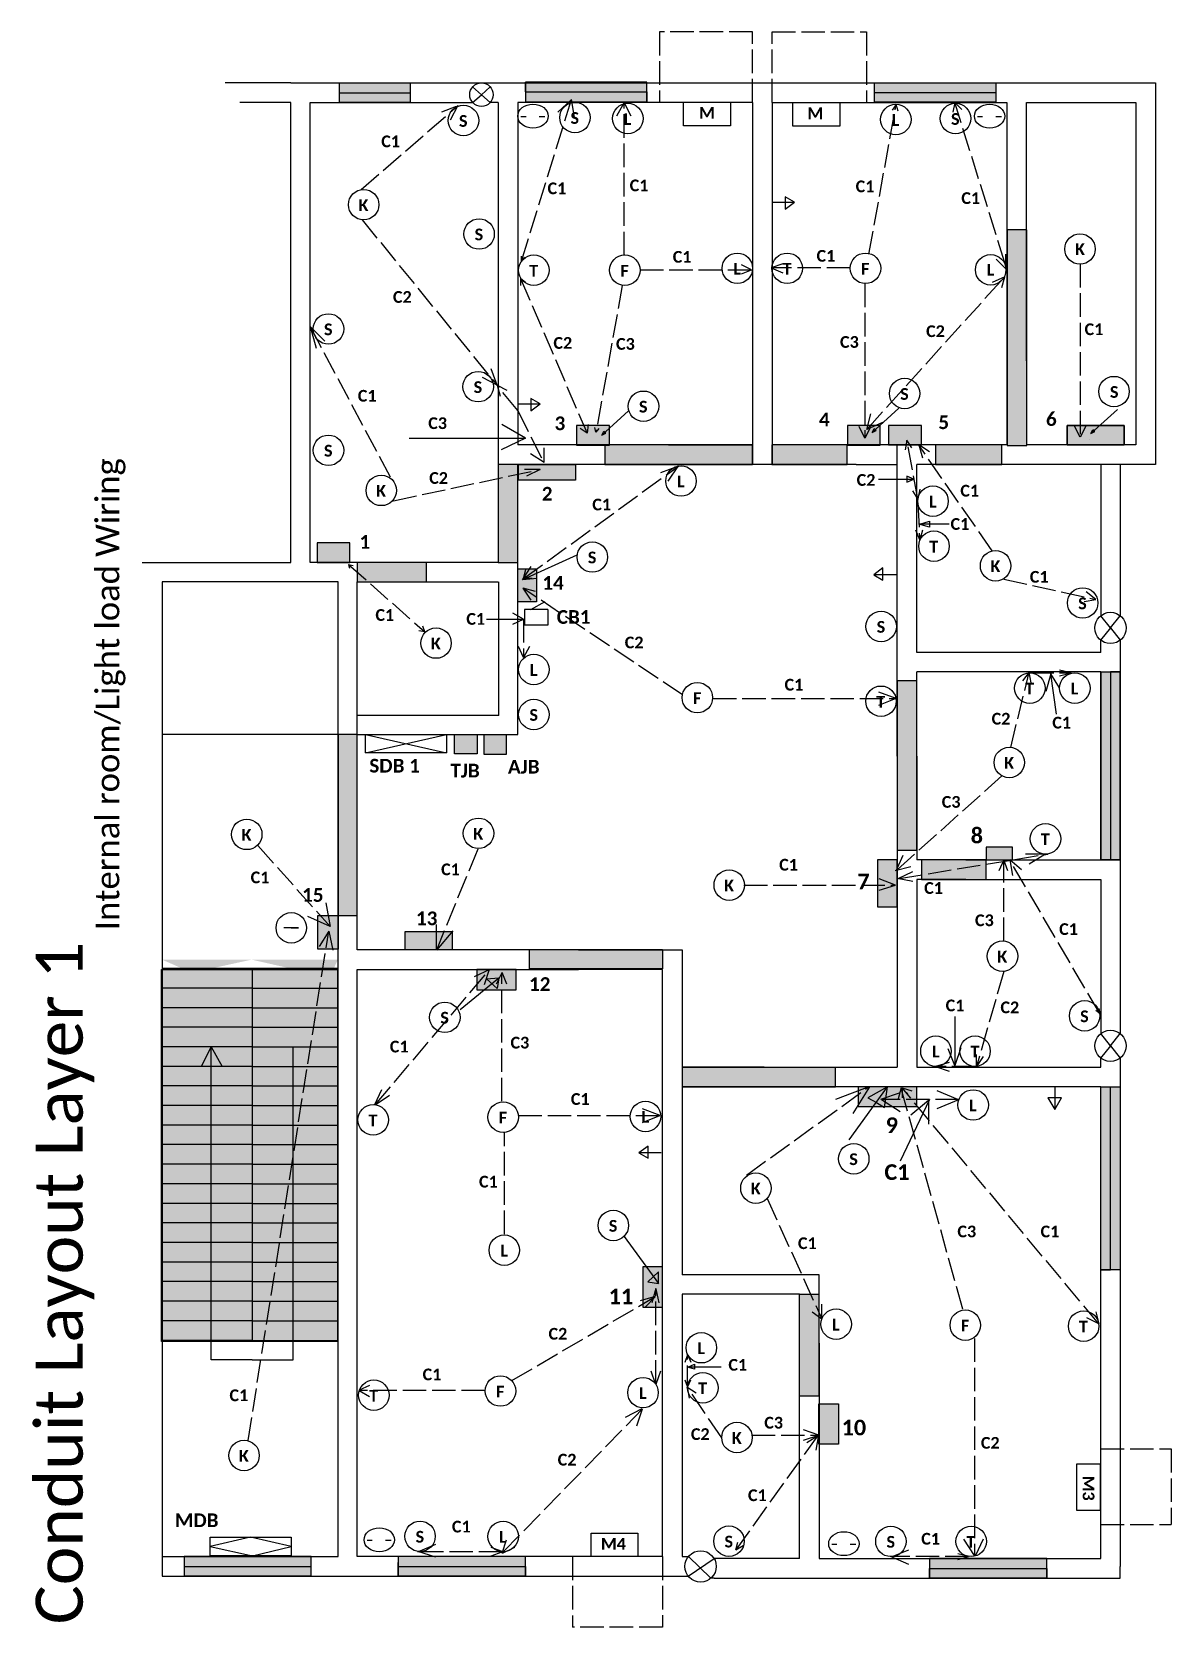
# Model space of a CAD drawing. Header units: inches. Extents: x -303 to 280, y -512 to 304.
import ezdxf

# ---------------------------------------------------------------- set-up
doc = ezdxf.new("R2010")
doc.units = ezdxf.units.IN
doc.header["$MEASUREMENT"] = 0
doc.linetypes.add('ACAD_ISO02W100', pattern=[15, 12, -3])
doc.layers.get('0').update_dxf_attribs({"lineweight": 30})
doc.layers.get('Defpoints').update_dxf_attribs({"linetype": 'ACAD_ISO02W100', "lineweight": 30})
doc.layers.add('Black', color=7, linetype='Continuous', lineweight=30)

# ---------------------------------------------------------------- blocks, each defined once
blk = doc.blocks.new('TV2')
blk.add_ellipse((186.73, 260.51), major_axis=(7.79, 0), ratio=0.785714)
blk = doc.blocks.new('TVV2')
for p, q in [((180.6, 260.31), (183.17, 260.31)), ((189.91, 260.31), (192.75, 260.31))]:
    blk.add_line(p, q)
blk.add_blockref('TV2', (0, 0))
blk = doc.blocks.new('z')
for p, q in [((127.88, 272.6), (127.88, 277.6)), ((127.88, 277.6), (189.88, 277.6)), ((127.88, 267.6), (127.88, 272.6)), ((127.88, 272.6), (189.88, 272.6)), ((189.88, 267.6), (127.88, 267.6))]:
    blk.add_line(p, q)
blk = doc.blocks.new('t')
for p, q in [((251.67, 107.89), (238, 95.5)), ((238, 95.5), (239, 97.5)), ((238, 95.5), (240, 96.5)), ((240, 96.5), (239, 97.5))]:
    blk.add_line(p, q)
blk = doc.blocks.new('tttt')
for p, q in [((115.5, -269.5), (135, -242.5)), ((135, -242.5), (125, -248)), ((133.5, -253), (135, -242.5)), ((125, -248), (129.5, -250.5)), ((129.5, -250.5), (133.5, -253))]:
    blk.add_line(p, q)
blk = doc.blocks.new('pp')
for p, q in [((-331.2, -121.5), (-377, -121.5)), ((-287, -121.5), (-377, -121.5)), ((-331.2, -121.5), (-331.2, -131.5)), ((-331.2, -121.5), (-287, -121.5)), ((-331.2, -131.5), (-377, -131.5)), ((-331.2, -131.5), (-331.2, -141.5)), ((-331.2, -131.5), (-287, -131.5)), ((-331.2, -141.5), (-377, -141.5)), ((-331.2, -141.5), (-331.2, -151.5)), ((-331.2, -141.5), (-287, -141.5)), ((-331.2, -151.5), (-377, -151.5)), ((-331.2, -151.5), (-331.2, -161.5)), ((-331.2, -151.5), (-287, -151.5)), ((-331.2, -161.5), (-377, -161.5)), ((-352.2, -161.5), (-357.23, -171.5)), ((-352.2, -321.5), (-352.2, -161.5)), ((-352.2, -161.5), (-346.45, -171.5)), ((-331.2, -161.5), (-331.2, -171.5)), ((-331.2, -161.5), (-287, -161.5)), ((-310.2, -321.5), (-310.2, -161.5)), ((-331.2, -171.5), (-377, -171.5)), ((-331.2, -171.5), (-331.2, -181.5)), ((-331.2, -171.5), (-287, -171.5)), ((-331.2, -181.5), (-377, -181.5)), ((-331.2, -181.5), (-331.2, -191.5)), ((-331.2, -181.5), (-287, -181.5)), ((-331.2, -191.5), (-377, -191.5)), ((-331.2, -191.5), (-331.2, -201.5)), ((-331.2, -191.5), (-287, -191.5)), ((-331.2, -201.5), (-377, -201.5)), ((-331.2, -201.5), (-331.2, -211.5)), ((-331.2, -201.5), (-287, -201.5)), ((-331.2, -211.5), (-377, -211.5)), ((-331.2, -211.5), (-331.2, -221.5)), ((-331.2, -211.5), (-287, -211.5)), ((-331.2, -221.5), (-377, -221.5)), ((-331.2, -221.5), (-331.2, -231.5)), ((-331.2, -221.5), (-287, -221.5)), ((-331.2, -231.5), (-377, -231.5)), ((-331.2, -231.5), (-331.2, -241.5)), ((-331.2, -231.5), (-287, -231.5)), ((-331.2, -241.5), (-377, -241.5)), ((-331.2, -241.5), (-331.2, -251.5)), ((-331.2, -241.5), (-287, -241.5)), ((-331.2, -251.5), (-377, -251.5)), ((-331.2, -251.5), (-331.2, -261.5)), ((-331.2, -251.5), (-287, -251.5)), ((-331.2, -261.5), (-377, -261.5)), ((-331.2, -261.5), (-331.2, -271.5)), ((-331.2, -261.5), (-287, -261.5)), ((-331.2, -271.5), (-377, -271.5)), ((-331.2, -271.5), (-331.2, -281.5)), ((-331.2, -271.5), (-287, -271.5)), ((-331.2, -281.5), (-377, -281.5)), ((-331.2, -281.5), (-331.2, -291.5)), ((-331.2, -281.5), (-287, -281.5)), ((-331.2, -291.5), (-377, -291.5)), ((-331.2, -291.5), (-331.2, -301.5)), ((-331.2, -291.5), (-287, -291.5)), ((-331.2, -301.5), (-377, -301.5)), ((-331.2, -301.5), (-331.2, -311.5)), ((-331.2, -301.5), (-287, -301.5)), ((-331.2, -311.5), (-377, -311.5)), ((-377, -311.5), (-287, -311.5)), ((-331.2, -311.5), (-287, -311.5)), ((-331.2, -321.5), (-352.2, -321.5)), ((-331.2, -321.5), (-310.2, -321.5))]:
    blk.add_line(p, q)
blk = doc.blocks.new('FT!')
h = blk.add_hatch(color=256)
h.set_gradient(color1=(0, 255, 0), color2=(0, 255, 0), tint=1)
h.paths.add_polyline_path([(-109.5, 277.5), (-109.5, 272.5), (-109.5, 267.5), (-145.5, 267.5), (-145.5, 272.5), (-145.5, 277.5)])
h = blk.add_hatch(color=256)
h.set_gradient(color1=(0, 255, 0), color2=(0, 255, 0), tint=1)
h.paths.add_polyline_path([(11.48, 272.87), (11.48, 277.87), (-50.52, 277.87), (-50.52, 272.87), (-50.52, 267.87), (11.48, 267.87)])
h = blk.add_hatch(color=256)
h.set_gradient(color1=(127, 255, 0), color2=(127, 255, 0), tint=1)
h.paths.add_polyline_path([(127.88, 272.6), (127.88, 277.6), (189.88, 277.6), (189.88, 272.6), (189.88, 267.6), (127.88, 267.6)])
h = blk.add_hatch(color=256)
h.set_gradient(color1=(204, 204, 0), color2=(204, 204, 0), tint=1)
h.paths.add_polyline_path([(195.75, 92.23), (205.7, 92.23), (205.7, 202.45), (195.75, 202.45)])
edge = h.paths.add_edge_path()
edge.add_line((195.53, 267.53), (195.53, 135.53))
h = blk.add_hatch(color=256)
h.set_gradient(color1=(192, 192, 192), color2=(192, 192, 192), tint=1)
h.paths.add_polyline_path([(-24.35, 92.49), (-7.58, 92.49), (-7.58, 102.48), (-24.35, 102.48)])
h = blk.add_hatch(color=256)
h.set_gradient(color1=(192, 192, 192), color2=(192, 192, 192), tint=1)
h.paths.add_polyline_path([(114.03, 92.46), (130.79, 92.46), (130.79, 102.44), (114.03, 102.44)])
h.paths.add_polyline_path([(134.99, 92.51), (151.99, 92.51), (151.99, 102.51), (134.99, 102.51)])
h = blk.add_hatch(color=256)
h.set_gradient(color1=(192, 192, 192), color2=(192, 192, 192), tint=1)
h.paths.add_polyline_path([(255.45, 92.54), (226.45, 92.54), (226.45, 102.54), (255.45, 102.54)])
h = blk.add_hatch(color=256)
h.set_gradient(color1=(204, 204, 0), color2=(204, 204, 0), tint=1)
h.paths.add_polyline_path([(65.53, 92.53), (-10, 92.53), (-10, 82.5), (65.53, 82.5)])
h = blk.add_hatch(color=256)
h.set_gradient(color1=(204, 204, 0), color2=(204, 204, 0), tint=1)
h.paths.add_polyline_path([(114, 92.5), (75.5, 92.5), (75.5, 82.5), (114, 82.5)])
h = blk.add_hatch(color=256)
h.set_gradient(color1=(204, 204, 0), color2=(204, 204, 0), tint=1)
h.paths.add_polyline_path([(193, 92.5), (159, 92.5), (159, 82.5), (193, 82.5)])
h = blk.add_hatch(color=256)
h.set_gradient(color1=(204, 204, 0), color2=(204, 204, 0), tint=1)
h.paths.add_polyline_path([(-136.47, 22.59), (-101.04, 22.59), (-101.04, 32.52), (-136.47, 32.52)])
h.paths.add_polyline_path([(-54.47, 82.53), (-64.47, 82.53), (-64.47, 32.5), (-54.47, 32.5)])
h = blk.add_hatch(color=256)
h.set_gradient(color1=(192, 192, 192), color2=(192, 192, 192), tint=1)
h.paths.add_polyline_path([(-54, 82.5), (-25, 82.5), (-25, 74.5), (-54, 74.5)])
h.paths.add_polyline_path([(-54.45, 29.18), (-44.87, 29.18), (-44.87, 12.39), (-54.45, 12.39)])
h = blk.add_hatch(color=256)
h.set_gradient(color1=(192, 192, 192), color2=(192, 192, 192), tint=1)
h.paths.add_polyline_path([(-157.05, 32.53), (-140.28, 32.53), (-140.28, 42.51), (-157.05, 42.51)])
h = blk.add_hatch(color=256)
h.set_gradient(color1=(63, 255, 0), color2=(63, 255, 0), tint=1)
h.paths.add_polyline_path([(243.53, -23.47), (243.53, -119.47), (249, -119.47), (249, -23.47)], flags=17)
h.paths.add_polyline_path([(253.53, -119.47), (253.53, -23.47), (249, -23.47), (249, -119.47)], flags=17)
h.paths.add_polyline_path([(243.53, -23.47), (243.53, -119.47), (249, -119.47), (253.53, -119.47), (253.53, -23.47), (249, -23.47)])
h = blk.add_hatch(color=256)
h.set_gradient(color1=(63, 255, 0), color2=(63, 255, 0), tint=1)
h.paths.add_polyline_path([(243.53, -23.47), (253.5, -23.47), (253.5, -119.5), (243.53, -119.5)])
h = blk.add_hatch(color=256)
h.set_gradient(color1=(204, 204, 0), color2=(204, 204, 0), tint=1)
h.paths.add_polyline_path([(149.5, -28), (139.5, -28), (139.5, -114.5), (149.5, -114.5)])
h = blk.add_hatch(color=256)
h.set_gradient(color1=(204, 204, 0), color2=(204, 204, 0), tint=1)
h.paths.add_polyline_path([(-136.47, -55.41), (-146.23, -55.41), (-146.23, -147.89), (-136.47, -147.89)])
h = blk.add_hatch(color=256)
h.set_gradient(color1=(153, 153, 0), color2=(153, 153, 0), tint=1)
h.paths.add_polyline_path([(-86.71, -55.39), (-75.13, -55.39), (-75.13, -65.37), (-86.71, -65.37)])
h = blk.add_hatch(color=256)
h.set_gradient(color1=(0, 191, 255), color2=(0, 191, 255), tint=1)
h.paths.add_polyline_path([(-60.23, -55.53), (-71.82, -55.53), (-71.82, -65.51), (-60.23, -65.51)])
h = blk.add_hatch(color=256)
h.set_gradient(color1=(192, 192, 192), color2=(192, 192, 192), tint=1)
h.paths.add_polyline_path([(185, -119.47), (198.5, -119.47), (198.5, -113), (185, -113)])
h = blk.add_hatch(color=256)
h.set_gradient(color1=(192, 192, 192), color2=(192, 192, 192), tint=1)
h.paths.add_polyline_path([(-88, -165.5), (-112, -165.5), (-112, -156), (-88, -156)])
h.paths.add_polyline_path([(-146.23, -165.16), (-156.67, -165.16), (-156.67, -147.89), (-146.23, -147.89)])
h.paths.add_polyline_path([(-55.26, -175.53), (-75.44, -175.53), (-75.44, -185.9), (-55.26, -185.9)])
h.paths.add_polyline_path([(19.5, -327.5), (9.5, -327.5), (9.5, -348), (19.5, -348)])
h.paths.add_polyline_path([(139.5, -119.5), (129.5, -119.5), (129.5, -143.5), (139.5, -143.5)])
h.paths.add_polyline_path([(149.5, -235.5), (119.5, -235.5), (119.5, -245.5), (149.5, -245.5)])
edge = h.paths.add_edge_path()
edge.add_line((-190.47, -180.47), (-146.28, -180.47))
edge.add_line((-190.47, -170.47), (-146.28, -170.47))
edge.add_line((-190.47, -180.47), (-236.28, -180.47))
edge.add_line((-190.47, -170.47), (-236.28, -170.47))
edge.add_line((-190.47, -190.47), (-236.28, -190.47))
edge.add_line((-190.47, -200.47), (-236.28, -200.47))
edge.add_line((-190.47, -210.47), (-236.28, -210.47))
edge.add_line((-190.47, -220.47), (-236.28, -220.47))
edge.add_line((-190.47, -230.47), (-236.28, -230.47))
edge.add_line((-190.47, -240.47), (-236.28, -240.47))
edge.add_line((-190.47, -240.47), (-146.28, -240.47))
edge.add_line((-190.47, -230.47), (-146.28, -230.47))
edge.add_line((-190.47, -220.47), (-146.28, -220.47))
edge.add_line((-190.47, -210.47), (-146.28, -210.47))
edge.add_line((-190.47, -200.47), (-146.28, -200.47))
edge.add_line((-190.47, -190.47), (-146.28, -190.47))
edge.add_line((-190.47, -350.47), (-146.28, -350.47))
edge.add_line((-190.47, -340.47), (-146.28, -340.47))
edge.add_line((-190.47, -330.47), (-146.28, -330.47))
edge.add_line((-190.47, -320.47), (-146.28, -320.47))
edge.add_line((-190.47, -310.47), (-146.28, -310.47))
edge.add_line((-190.47, -300.47), (-146.28, -300.47))
edge.add_line((-190.47, -290.47), (-146.28, -290.47))
edge.add_line((-190.47, -280.47), (-146.28, -280.47))
edge.add_line((-190.47, -270.47), (-146.28, -270.47))
edge.add_line((-190.47, -260.47), (-146.28, -260.47))
edge.add_line((-190.47, -250.47), (-146.28, -250.47))
edge.add_line((-190.47, -250.47), (-236.28, -250.47))
edge.add_line((-190.47, -260.47), (-236.28, -260.47))
edge.add_line((-190.47, -270.47), (-236.28, -270.47))
edge.add_line((-190.47, -280.47), (-236.28, -280.47))
edge.add_line((-190.47, -290.47), (-236.28, -290.47))
edge.add_line((-190.47, -300.47), (-236.28, -300.47))
edge.add_line((-190.47, -310.47), (-236.28, -310.47))
edge.add_line((-190.47, -320.47), (-236.28, -320.47))
edge.add_line((-190.47, -330.47), (-236.28, -330.47))
edge.add_line((-190.47, -340.47), (-236.28, -340.47))
edge.add_line((-190.47, -350.47), (-236.28, -350.47))
h = blk.add_hatch(color=256)
h.set_gradient(color1=(204, 204, 0), color2=(204, 204, 0), tint=1)
h.paths.add_polyline_path([(185, -119.47), (152, -119.47), (152, -129.5), (185, -129.5)])
h = blk.add_hatch(color=256)
h.set_gradient(color1=(204, 204, 0), color2=(204, 204, 0), tint=1)
h.paths.add_polyline_path([(19.55, -175.24), (-48.4, -175.24), (-48.4, -165.36), (19.55, -165.36)])
h = blk.add_hatch(color=256)
h.set_gradient(color1=(192, 192, 192), color2=(192, 192, 192), tint=1)
h.paths.add_polyline_path([(-146.5, -175.5), (-146.5, -365.5), (-236.5, -365.5), (-236.5, -175.5)])
h = blk.add_hatch(color=256)
h.set_gradient(color1=(0, 255, 0), color2=(0, 255, 0), tint=1)
h.paths.add_polyline_path([(243.53, -235.47), (253.5, -235.47), (253.5, -329), (243.53, -329)])
h = blk.add_hatch(color=256)
h.set_gradient(color1=(204, 204, 0), color2=(204, 204, 0), tint=1)
h.paths.add_polyline_path([(89.53, -341.47), (99.5, -341.47), (99.5, -393.5), (89.53, -393.5)])
h = blk.add_hatch(color=256)
h.set_gradient(color1=(192, 192, 192), color2=(192, 192, 192), tint=1)
h.paths.add_polyline_path([(99.5, -397.5), (109.5, -397.5), (109.5, -418), (99.5, -418)])
h = blk.add_hatch(color=256)
h.set_gradient(color1=(0, 255, 0), color2=(0, 255, 0), tint=1)
h.paths.add_polyline_path([(-225, -475.5), (-225, -480.5), (-225, -485.5), (-160, -485.5), (-160, -480.5), (-160, -475.5)])
h = blk.add_hatch(color=256)
h.set_gradient(color1=(0, 255, 0), color2=(0, 255, 0), tint=1)
h.paths.add_polyline_path([(-115.5, -475.5), (-115.5, -480.5), (-115.5, -485.5), (-50.5, -485.5), (-50.5, -480.5), (-50.5, -475.5)])
h = blk.add_hatch(color=256)
h.set_gradient(color1=(0, 255, 0), color2=(0, 255, 0), tint=1)
h.paths.add_polyline_path([(216, -481.5), (216, -476.5), (156, -476.5), (156, -481.5), (156, -486.5), (216, -486.5)])
at = {"layer": 'Defpoints'}
h = blk.add_hatch(color=256, dxfattribs=at)
h.set_gradient(color1=(204, 204, 0), color2=(204, 204, 0), tint=1)
h.paths.add_polyline_path([(29.53, -235.47), (108, -235.47), (108, -225.5), (29.53, -225.5)])
for p, q in [((-170.35, 277.53), (-204, 277.53)), ((-170.35, 277.53), (-141.47, 277.53)), ((-146.47, 277.53), (-141.47, 277.53)), ((-145.5, 272.5), (-145.5, 277.5)), ((-145.5, 277.5), (-109.5, 277.5)), ((-145.5, 267.5), (-145.5, 277.5)), ((-145.5, 277.5), (-109.5, 277.5)), ((-141.47, 277.53), (271.53, 277.53)), ((-109.5, 277.5), (-109.5, 272.5)), ((-109.5, 277.5), (-109.5, 267.53)), ((-50.52, 277.87), (-50.52, 272.87)), ((11.48, 277.87), (-50.52, 277.87)), ((-50.52, 272.87), (-50.52, 277.87)), ((11.48, 277.87), (-50.52, 277.87)), ((11.48, 272.87), (11.48, 277.87)), ((11.48, 272.87), (11.48, 277.53)), ((189.88, 277.6), (189.88, 272.6)), ((271.53, 277.53), (271.53, 82.53)), ((-145.5, 267.5), (-145.5, 272.5)), ((-145.5, 272.5), (-109.5, 272.5)), ((-109.5, 272.5), (-109.5, 267.5)), ((-73, 271.5), (-77.51, 275.48)), ((-77.5, 267.53), (-73, 271.5)), ((-73, 271.5), (-68.5, 275.5)), ((-73, 271.5), (-73, 271.5)), ((-73, 271.5), (-73, 271.5)), ((-68.5, 267.53), (-73, 271.5)), ((-50.52, 272.87), (-50.52, 267.87)), ((-50.52, 272.87), (11.48, 272.87)), ((-50.52, 272.87), (-50.52, 267.87)), ((-27, 269), (-34, 262.5)), ((-25.5, 260), (-27, 269)), ((11.48, 267.87), (11.48, 272.87)), ((11.48, 272.87), (11.48, 267.53)), ((189.88, 272.6), (189.88, 267.6)), ((-170.35, 267.53), (-196.5, 267.53)), ((-170.35, 32.53), (-170.35, 267.53)), ((-160.47, 32.53), (-160.47, 267.53)), ((-160.47, 267.53), (-77.5, 267.53)), ((-109.5, 267.53), (-145.5, 267.5)), ((-109.5, 267.5), (-145.5, 267.5)), ((-86, 265.5), (-93.5, 262.5)), ((-85, 266), (-89, 258.5)), ((-64.47, 267.53), (-68.5, 267.53)), ((-64.47, 267.53), (-64.47, 32.5)), ((-54.47, 267.53), (-54.47, 92.53)), ((65.53, 267.53), (-54.47, 267.53)), ((-50.52, 267.87), (11.48, 267.87)), ((0, 267.5), (-4, 260.5)), ((3.5, 260.5), (0, 267.5)), ((65.53, 267.53), (65.53, 82.53)), ((75.53, 267.53), (195.53, 267.53)), ((75.53, 267.53), (75.53, 82.53)), ((139, 266.5), (137, 263.5)), ((140, 263), (139, 266.5)), ((169, 267.5), (168, 262.5)), ((172.5, 264), (169, 267.5)), ((195.53, 267.53), (195.53, 135.53)), ((205.53, 135.53), (205.53, 267.53)), ((205.53, 267.53), (261.53, 267.53)), ((261.53, 267.53), (261.53, 92.53)), ((75.5, 216.5), (87, 216.5)), ((87, 216.5), (82.27, 219.23)), ((82.27, 219.23), (82.27, 213)), ((82.27, 213), (87, 216.5)), ((-52.5, 186.5), (-52.5, 189)), ((-51, 188.5), (-52.5, 186.5)), ((195, 182.5), (190, 187.5)), ((195, 182.5), (195, 190)), ((65, 182), (60, 184.5)), ((60, 180), (65, 182)), ((81, 185), (75, 183)), ((75, 183), (81, 180.5)), ((-53, 177.5), (-53, 174)), ((-50.5, 175.5), (-53, 177.5)), ((194.5, 178.5), (188, 175.5)), ((193, 173), (194.5, 178.5)), ((-160.5, 153), (-157.5, 142)), ((-160.5, 153), (-153, 145.5)), ((195.53, 135.53), (195.53, 92.53)), ((205.53, 135.53), (205.53, 92.53)), ((-43, 113.5), (-47.73, 116.23)), ((-47.73, 116.23), (-47.73, 110)), ((-54.5, 113.5), (-43, 113.5)), ((-47.73, 110), (-43, 113.5)), ((124, 100.5), (126, 108.5)), ((-50.5, 96), (-62.5, 103)), ((-19, 98.5), (-22.5, 101)), ((-18.5, 103), (-19, 98.5)), ((-14.5, 99), (-15, 101.5)), ((-13, 101), (-14.5, 99)), ((123, 96), (120, 102)), ((126, 102), (123, 96)), ((132, 104), (124, 100.5)), ((233, 96.5), (230, 102.5)), ((236, 102.5), (233, 96.5)), ((-110, 96), (-50.5, 96)), ((-50.5, 96), (-63, 90)), ((22.53, 92.53), (-54.47, 92.53)), ((-49.34, 92.53), (-54.2, 92.53)), ((-41, 83.5), (-41, 91)), ((22.53, 92.53), (65.53, 92.53)), ((195.53, 92.53), (75.53, 92.53)), ((139.53, -66.47), (139.53, 92.53)), ((144.5, 95), (143.5, 90)), ((147, 91), (144.5, 95)), ((150.5, 92.5), (152.5, 86)), ((156, 89), (150.5, 92.5)), ((261.53, 92.53), (205.85, 92.53)), ((238, 95.5), (238, 95.5)), ((22.53, 82.53), (-54.47, 82.53)), ((-54.43, -55.41), (-54.47, 82.53)), ((27.68, 81.76), (18.45, 78.23)), ((22.42, 74.01), (27.64, 81.84)), ((118.53, 82.53), (22.53, 82.53)), ((118.53, 82.53), (139.53, 82.53)), ((243.53, 82.53), (149.53, 82.53)), ((149.53, -13.47), (149.53, 82.53)), ((243.53, 82.53), (243.53, 5.27)), ((253.53, 82.53), (243.53, 82.53)), ((271.53, 82.53), (253.53, 82.53)), ((253.53, 82.53), (253.53, 5.22)), ((-43, 80), (-51, 80)), ((-43, 80), (-50, 76.5)), ((130, 75), (148, 75)), ((148, 75), (144.5, 76.5)), ((144.5, 76.5), (144.5, 74)), ((144.5, 73.5), (148, 75)), ((144.5, 74), (144.5, 73.5)), ((150, 65), (147.5, 69)), ((151, 70), (150, 65)), ((-64.47, 63.53), (-64.47, 32.5)), ((151, 44), (149, 49)), ((156, 50.5), (150.5, 52)), ((151, 52), (156, 53.5)), ((166, 52), (151, 52)), ((152.5, 49), (151, 44)), ((156, 53.5), (156, 50.5)), ((-24.17, 36.14), (-52.01, 23.62)), ((-246.35, 32.53), (-170.35, 32.53)), ((-136.47, 32.53), (-160.47, 32.53)), ((-141, 31.5), (-140.5, 29.5)), ((-141, 31.5), (-138.5, 31)), ((-64.47, 32.5), (-136.47, 32.53)), ((-52.01, 23.62), (-47.64, 30.38)), ((-51.44, 24.33), (-50.3, 28.88)), ((132.23, 29.73), (127.5, 26.23)), ((139, 26.23), (127.5, 26.23)), ((127.5, 26.23), (132.23, 23.5)), ((132.23, 23.5), (132.23, 29.73)), ((-236.28, 22.52), (-236.28, -475.48)), ((-146.28, 22.52), (-236.28, 22.52)), ((-146.28, -55.48), (-146.28, 22.52)), ((-136.47, -55.41), (-136.47, 22.59)), ((-136.47, 22.59), (-64.47, 22.59)), ((-64.12, -45.7), (-64.12, 22.59)), ((-44.46, 24.22), (-52.04, 23.63)), ((-51.85, 19.34), (-47.81, 13.14)), ((-45.42, 17.64), (-51.74, 19.32)), ((-47.06, 24.33), (-51.55, 24.33)), ((241, 13.5), (236, 17.5)), ((-39.07, 8.46), (-51.07, 8.46)), ((-51.07, 8.46), (-51.07, 0.46)), ((-47.8, 8.47), (-40.5, 12.5)), ((-39.07, 8.46), (-39.07, 0.46)), ((235, 12.5), (241, 13.5)), ((-102, -3), (-103, 0)), ((-70.5, 3.5), (-51.5, 3.5)), ((-51.5, 3.5), (-57, 6.5)), ((-57, 1), (-51.5, 3.5)), ((-39.07, 0.46), (-51.07, 0.46)), ((248.5, -1), (243.53, 5.27)), ((248.5, -1), (253.53, 5.22)), ((-102, -3), (-105, -2.5)), ((248.5, -1), (243.47, -7.22)), ((243.53, -13.47), (243.53, -7.27)), ((248.5, -1), (248.5, -1)), ((248.5, -1), (253.53, -7.22)), ((253.53, -7.22), (253.53, -208.28)), ((-51.5, -16), (-54, -10.5)), ((-48.5, -10.5), (-51.5, -16)), ((243.53, -13.47), (149.53, -13.47)), ((243.53, -23.47), (149.53, -23.47)), ((149.53, -66.47), (149.53, -23.47)), ((207, -23.5), (203.5, -28)), ((208, -29), (207, -23.5)), ((228.5, -24), (222.5, -22.5)), ((222.5, -25.5), (228.5, -24)), ((243.53, -119.47), (243.53, -23.47)), ((243.53, -23.47), (248.53, -23.47)), ((243.53, -23.47), (243.53, -119.5)), ((248.53, -23.47), (248.53, -119.5)), ((253.5, -23.47), (248.53, -23.47)), ((253.5, -119.5), (253.5, -23.47)), ((218, -24.5), (215.5, -33.5)), ((221, -45), (218, -24.5)), ((222.5, -31.5), (218, -24.5)), ((138.89, -37.01), (130.05, -33.84)), ((130.05, -40.4), (138.6, -37.11)), ((-126.47, -45.7), (-136.47, -45.7)), ((-64.12, -45.7), (-126.47, -45.7)), ((-146.28, -55.48), (-236.28, -55.48)), ((-146.28, -165.48), (-146.28, -55.48)), ((-136.47, -165.47), (-136.47, -55.41)), ((-136.47, -55.41), (-54.43, -55.41)), ((-132.22, -55.41), (-90.82, -64.85)), ((-132.22, -64.85), (-90.82, -55.41)), ((139.53, -66.47), (139.53, -225.47)), ((149.53, -66.47), (149.53, -119.47)), ((139, -125), (142.5, -117)), ((174.53, -119.47), (149.53, -119.47)), ((174.53, -119.47), (243.53, -119.47)), ((194, -119.5), (191.5, -125)), ((196, -125), (194, -119.5)), ((197, -119.5), (198.5, -127.5)), ((203, -124.5), (197, -119.5)), ((216.5, -116.5), (205, -116.5)), ((207, -121.5), (215, -116.5)), ((243.53, -119.5), (248.53, -119.5)), ((248.53, -119.5), (253.5, -119.5)), ((138.58, -132.46), (130.22, -129.19)), ((146.5, -123), (138.5, -125)), ((147.5, -130.5), (139.5, -129)), ((140, -129), (147.5, -125.5)), ((174.53, -129.47), (149.53, -129.47)), ((149.53, -129.47), (149.53, -225.47)), ((174.53, -129.47), (243.53, -129.47)), ((243.53, -129.47), (243.53, -208.23)), ((130.22, -135.02), (138.64, -132.44)), ((-152.56, -141.48), (-150.27, -153.57)), ((-166.5, -154.21), (-174, -154.21)), ((-170.21, -154.21), (-166.5, -154.21)), ((-150.33, -153.59), (-161.8, -148.49)), ((-96.03, -165.55), (-96.03, -152.59)), ((-151.05, -155.98), (-155.9, -163.81)), ((-151.04, -155.89), (-148.88, -165.61)), ((-87.65, -155.79), (-96.03, -165.61)), ((-146.28, -475.48), (-146.28, -165.48)), ((-23.47, -165.47), (-136.47, -165.47)), ((-23.47, -165.47), (29.53, -165.47)), ((29.53, -165.47), (29.53, -170.47)), ((29.53, -170.47), (29.53, -331.47)), ((-236.5, -175.5), (-146.5, -175.5)), ((-236.5, -365.5), (-236.5, -175.5)), ((-146.5, -175.5), (-146.5, -365.5)), ((-136.47, -475.47), (-136.47, -175.47)), ((-136.47, -175.47), (-23.47, -175.47)), ((-68.76, -175.46), (-76.75, -179.33)), ((-71.42, -183.14), (-68.92, -175.28)), ((-62.57, -177.13), (-65.41, -183.05)), ((-60.02, -183.05), (-62.38, -177)), ((19.53, -175.47), (-23.47, -175.47)), ((19.53, -475.47), (19.53, -175.47)), ((-83.85, -195.98), (-64.09, -179.76)), ((-70.4, -180.21), (-64.09, -179.76)), ((-70.4, -180.21), (-64.99, -185.19)), ((-64.09, -179.76), (-64.99, -185.19)), ((242.5, -195.5), (243, -198)), ((169, -199.5), (169, -224.5)), ((243, -198), (241, -196.5)), ((248.5, -214.5), (243.53, -208.23)), ((248.5, -214.5), (253.53, -208.28)), ((169, -224.5), (165.5, -216)), ((172, -215.5), (169, -224.5)), ((180, -225), (180, -219)), ((183.5, -220), (180, -225)), ((248.5, -214.5), (243.47, -220.72)), ((248.5, -214.5), (253.53, -220.72)), ((71.53, -225.47), (29.53, -225.47)), ((71.53, -225.47), (139.53, -225.47)), ((149.53, -225.47), (243.53, -225.47)), ((166, -223), (159, -225)), ((159, -225), (166, -227.5)), ((243.53, -225.47), (243.53, -220.65)), ((253.53, -220.72), (253.53, -480.47)), ((71.53, -235.47), (29.53, -235.47)), ((243.53, -235.47), (71.53, -235.47)), ((125, -235.5), (108, -242)), ((117, -249), (125.5, -235.5)), ((141.5, -236), (140, -241.5)), ((145, -239), (141.5, -236)), ((142, -236), (142, -241)), ((142, -236), (147, -237.5)), ((220, -235.5), (220, -247)), ((243.53, -476.47), (243.53, -235.47)), ((243.53, -329), (243.53, -235.47)), ((243.53, -235.47), (248.53, -235.47)), ((248.53, -329), (248.53, -235.47)), ((248.53, -235.47), (253.5, -235.47)), ((253.5, -235.47), (253.5, -329)), ((-127.46, -244.54), (-123.91, -236.85)), ((-120.07, -239.96), (-127.32, -244.83)), ((141, -238.5), (131, -242)), ((131.5, -242), (141, -248)), ((156, -242), (141, -273.5)), ((155.5, -242.5), (146.5, -250)), ((155.5, -243), (155.5, -254.5)), ((170.5, -242), (160, -237.5)), ((160, -246.5), (171, -242)), ((220, -241), (216.5, -241)), ((216.5, -241), (220, -247)), ((220, -247), (223.5, -241)), ((223.5, -241), (220, -241)), ((18.37, -250.06), (9.27, -246.76)), ((9.27, -253.64), (18.09, -250.06)), ((12.15, -265.72), (7.42, -269.22)), ((12.15, -271.95), (12.15, -265.72)), ((18.92, -269.22), (7.42, -269.22)), ((7.42, -269.22), (12.15, -271.95)), ((0, -312), (17.5, -336)), ((17.5, -330), (12.04, -335.04)), ((17.5, -336), (17.5, -330)), ((94.53, -331.47), (29.53, -331.47)), ((99.53, -331.47), (94.53, -331.47)), ((99.53, -366.47), (99.53, -331.47)), ((243.53, -329), (248.53, -329)), ((253.5, -329), (248.53, -329)), ((12.04, -335.04), (17.5, -336)), ((16.19, -338.57), (14.13, -345.81)), ((17.9, -345.81), (16.24, -338.65)), ((89.53, -341.47), (29.53, -341.47)), ((29.53, -341.47), (29.53, -474.47)), ((89.53, -366.47), (89.53, -341.47)), ((15.82, -342.61), (8.04, -344.83)), ((10.72, -348.11), (15.79, -342.75)), ((101, -354), (101, -346.5)), ((96, -350.5), (101, -354)), ((242.5, -356.5), (236.5, -353.5)), ((241, -350.5), (242.5, -356.5)), ((-146.5, -365.5), (-236.5, -365.5)), ((89.53, -476.47), (89.53, -366.47)), ((99.53, -366.47), (99.53, -476.47)), ((32.36, -372.38), (30.88, -376.37)), ((34.11, -376.37), (32.43, -372.37)), ((16.04, -387.13), (13.69, -380.67)), ((18.54, -380.67), (16.15, -387.54)), ((35.91, -379.79), (32.37, -378.69)), ((32.43, -378.63), (35.91, -377.21)), ((49.59, -378.63), (32.43, -378.63)), ((35.91, -377.21), (35.91, -379.79)), ((-130.15, -387.99), (-135.52, -390.48)), ((-135.52, -390.67), (-130.15, -393.72)), ((32.3, -388.55), (31.08, -385.4)), ((36.78, -391.99), (32.05, -388.86)), ((32.11, -388.77), (33.24, -394.56)), ((33.85, -385.4), (32.37, -388.75)), ((9.02, -399.93), (0.51, -404.45)), ((6.36, -408.7), (9.28, -399.93)), ((99.49, -413.37), (91.57, -410.73)), ((91.57, -416.01), (99.49, -413.37)), ((93.32, -417.19), (99.31, -413.39)), ((99.31, -413.25), (97.85, -421.13)), ((-105.55, -473.08), (-96.4, -469.14)), ((-62.44, -472.92), (-67.97, -470.77)), ((-56.08, -470.8), (-62.49, -473.83)), ((-62.44, -473.69), (-60.13, -466.93)), ((56.99, -471.94), (58.01, -468.09)), ((60.79, -469.96), (56.99, -472.16)), ((137, -475.5), (145.5, -472)), ((179, -475), (173.5, -466.5)), ((183.5, -466.5), (179.5, -475)), ((-236.28, -475.48), (-146.28, -475.48)), ((-236.28, -475.48), (-236.28, -485.48)), ((-160, -475.5), (-225, -475.5)), ((-225, -475.5), (-225, -480.5)), ((-225, -480.5), (-160, -480.5)), ((-225, -480.5), (-225, -485.48)), ((-160, -480.5), (-160, -475.5)), ((-160, -485.5), (-160, -480.5)), ((19.53, -475.47), (-136.47, -475.47)), ((-115.5, -475.5), (-115.5, -480.5)), ((-50.5, -475.5), (-115.5, -475.5)), ((-115.5, -475.5), (-115.5, -480.5)), ((-50.5, -475.5), (-115.5, -475.5)), ((-115.5, -485.5), (-115.5, -478.5)), ((-115.5, -480.5), (-115.5, -485.5)), ((-115.5, -480.5), (-50.5, -480.5)), ((-96.4, -475.78), (-105.51, -472.92)), ((-67.97, -475.06), (-62.34, -473.02)), ((-50.5, -480.5), (-50.5, -475.5)), ((-50.5, -480.5), (-50.5, -475.5)), ((-50.5, -485.5), (-50.5, -480.5)), ((-50.5, -480.5), (-50.5, -485.5)), ((29.53, -474.47), (29.53, -475.47)), ((29.53, -475.47), (32.78, -475.47)), ((32.74, -485.48), (45.91, -476.47)), ((32.78, -475.47), (44.32, -486.47)), ((89.53, -476.47), (45.91, -476.47)), ((99.53, -476.47), (243.53, -476.47)), ((145.5, -479.5), (136, -475.5)), ((156, -476.5), (156, -481.5)), ((216, -476.5), (156, -476.5)), ((156, -476.5), (156, -481.5)), ((216, -476.5), (156, -476.5)), ((176.5, -475.5), (170.5, -474)), ((170.5, -477), (176, -475.5)), ((216, -481.5), (216, -476.5)), ((216, -481.5), (216, -476.5)), ((253.53, -486.47), (253.53, -480.47)), ((-236.28, -485.48), (32.74, -485.48)), ((-160, -485.5), (-225, -485.5)), ((-115.5, -485.5), (-50.5, -485.5)), ((-50.5, -485.5), (-115.5, -485.5)), ((45.91, -486.47), (44.32, -486.47)), ((45.91, -486.47), (253.53, -486.47)), ((156, -481.5), (156, -486.5)), ((156, -481.5), (216, -481.5)), ((156, -486.47), (156, -481.5)), ((216, -486.47), (156, -486.47)), ((156, -486.5), (216, -486.5)), ((216, -486.5), (216, -481.5)), ((216, -481.5), (216, -486.47))]:
    blk.add_line(p, q)
for points in [[(30.35, 267.64), (54.35, 267.64), (54.35, 255.64), (30.35, 255.64)], [(86.2, 267.43), (110.2, 267.43), (110.2, 255.43), (86.2, 255.43)], [(195.75, 92.23), (205.7, 92.23), (205.7, 202.45), (195.75, 202.45)], [(-24.35, 92.49), (-7.58, 92.49), (-7.58, 102.48), (-24.35, 102.48)], [(-24.35, 92.49), (-7.58, 92.49), (-7.58, 102.48), (-24.35, 102.48)], [(114.03, 92.46), (130.79, 92.46), (130.79, 102.44), (114.03, 102.44)], [(134.99, 92.51), (151.99, 92.51), (151.99, 102.51), (134.99, 102.51)], [(255.45, 92.54), (226.45, 92.54), (226.45, 102.54), (255.45, 102.54)], [(226.45, 92.54), (255.45, 92.54), (255.45, 102.54), (226.45, 102.54)], [(65.53, 92.53), (-10, 92.53), (-10, 82.5), (65.53, 82.5)], [(114, 92.5), (75.5, 92.5), (75.5, 82.5), (114, 82.5)], [(193, 92.5), (159, 92.5), (159, 82.5), (193, 82.5)], [(-54.47, 82.53), (-64.47, 82.53), (-64.47, 32.5), (-54.47, 32.5)], [(-54, 82.5), (-25, 82.5), (-25, 74.5), (-54, 74.5)], [(-157.05, 32.53), (-140.28, 32.53), (-140.28, 42.51), (-157.05, 42.51)], [(-136.47, 22.59), (-101.04, 22.59), (-101.04, 32.52), (-136.47, 32.52)], [(-54.45, 29.18), (-44.87, 29.18), (-44.87, 12.39), (-54.45, 12.39)], [(243.53, -23.47), (253.5, -23.47), (253.5, -119.5), (243.53, -119.5)], [(149.5, -28), (139.5, -28), (139.5, -114.5), (149.5, -114.5)], [(-136.47, -55.41), (-146.23, -55.41), (-146.23, -147.89), (-136.47, -147.89)], [(-86.71, -55.39), (-75.13, -55.39), (-75.13, -65.37), (-86.71, -65.37)], [(-60.23, -55.53), (-71.82, -55.53), (-71.82, -65.51), (-60.23, -65.51)], [(185, -119.47), (198.5, -119.47), (198.5, -113), (185, -113)], [(139.5, -119.5), (129.5, -119.5), (129.5, -143.5), (139.5, -143.5)], [(185, -119.47), (152, -119.47), (152, -129.5), (185, -129.5)], [(-146.23, -165.16), (-156.67, -165.16), (-156.67, -147.89), (-146.23, -147.89)], [(-88, -165.5), (-112, -165.5), (-112, -156), (-88, -156)], [(19.55, -175.24), (-48.4, -175.24), (-48.4, -165.36), (19.55, -165.36)], [(-55.26, -175.53), (-75.44, -175.53), (-75.44, -185.9), (-55.26, -185.9)], [(29.53, -235.47), (108, -235.47), (108, -225.5), (29.53, -225.5)], [(29.53, -235.47), (108, -235.47), (108, -225.5), (29.53, -225.5)], [(149.5, -235.5), (119.5, -235.5), (119.5, -245.5), (149.5, -245.5)], [(243.53, -235.47), (253.5, -235.47), (253.5, -329), (243.53, -329)], [(19.5, -327.5), (9.5, -327.5), (9.5, -348), (19.5, -348)], [(89.53, -341.47), (99.5, -341.47), (99.5, -393.5), (89.53, -393.5)], [(99.5, -397.5), (109.5, -397.5), (109.5, -418), (99.5, -418)], [(231.25, -452), (231.25, -428), (243.25, -428), (243.25, -452)], [(-17, -463.5), (7, -463.5), (7, -475.5), (-17, -475.5)]]:
    blk.add_lwpolyline(points, close=True)
for centre, radius in [((-73, 271.5), 6), ((-82.21, 258.29), 7.79), ((-25.21, 259.79), 7.79), ((1.79, 259.29), 7.79), ((138.79, 258.79), 7.79), ((169.29, 259.29), 7.79), ((-133.21, 215.29), 7.79), ((-74.21, 200.29), 7.79), ((232.93, 192.64), 7.79), ((-46.21, 181.79), 7.79), ((0.29, 181.79), 7.79), ((57.79, 182.79), 7.79), ((83.29, 182.79), 7.79), ((123.29, 182.79), 7.79), ((187.29, 182), 7.79), ((-151.21, 151.79), 7.79), ((-74.71, 122.29), 7.79), ((143.29, 118.79), 7.79), ((250.29, 119.79), 7.79), ((9.79, 112.29), 7.79), ((-151.21, 89.79), 7.79), ((29, 74.08), 7.79), ((-124.21, 69.29), 7.79), ((157.79, 63.79), 7.79), ((-16.34, 35.24), 7.79), ((158.29, 40.79), 7.79), ((189.79, 30.79), 7.79), ((234.29, 11.79), 7.79), ((131.29, -0.21), 7.79), ((248.5, -1), 8), ((-96.21, -8.71), 7.79), ((-46.21, -22.21), 7.79), ((207.29, -31.71), 7.79), ((230.29, -31.71), 7.79), ((37.36, -36.6), 7.79), ((131.23, -38.44), 7.79), ((-46.21, -45.21), 7.79), ((196.79, -69.71), 7.79), ((-192.96, -106.47), 7.79), ((-74.53, -105.91), 7.79), ((215.29, -108.71), 7.79), ((53.66, -132.37), 7.79), ((-170.21, -154.21), 7.79), ((193.29, -168.71), 7.79), ((-91.73, -199.94), 7.79), ((235.29, -199.21), 7.79), ((159.29, -217.21), 7.79), ((179.29, -217.21), 7.79), ((248.5, -214.5), 8), ((-61.87, -250.91), 7.79), ((10.86, -250.57), 7.79), ((178.29, -244.71), 7.79), ((-128.36, -252.34), 7.79), ((117.29, -272.21), 7.79), ((67.29, -287.21), 7.79), ((-5.6, -306.27), 7.79), ((-61.33, -318.93), 7.79), ((108.29, -356.71), 7.79), ((174.29, -357.21), 7.79), ((234.79, -357.71), 7.79), ((39.39, -368.76), 7.79), ((40.15, -389.24), 7.79), ((-127.99, -393.02), 7.79), ((-63.3, -390.89), 7.79), ((9.59, -391.71), 7.79), ((57.6, -414.64), 7.79), ((-194.34, -423.8), 7.79), ((-104.38, -465.12), 7.79), ((-61.93, -465.18), 7.79), ((53.51, -467.59), 7.79), ((136.29, -467.71), 7.79), ((177.29, -467.71), 7.79), ((39, -480.5), 8)]:
    blk.add_circle(centre, radius)
at = {"layer": 'Black'}
for p, q in [((-190.99, -465.57), (-211.69, -470.29)), ((-211.69, -470.29), (-190, -475.01)), ((-170.29, -470.29), (-190.99, -465.57)), ((-190, -475.01), (-170.29, -470.29))]:
    blk.add_line(p, q, dxfattribs=at)
for points in [[(-132.22, -55.41), (-90.82, -55.41), (-90.82, -64.85), (-132.22, -64.85)], [(-211.69, -465.57), (-170.29, -465.57), (-170.29, -475.01), (-211.69, -475.01)]]:
    blk.add_lwpolyline(points, close=True, dxfattribs=at)
at = {"layer": 'Defpoints'}
for p, q in [((65.53, 303.57), (17.98, 303.57)), ((17.98, 303.57), (17.98, 267.53)), ((65.53, 267.53), (65.53, 303.57)), ((75.53, 267.53), (75.53, 303.56)), ((75.53, 303.56), (123.86, 303.56)), ((123.86, 303.56), (123.86, 267.53)), ((-52.5, 186.5), (-27, 269)), ((-134.5, 223), (-85.5, 265.5)), ((0, 189.5), (0, 267.5)), ((125, 190), (139, 266.5)), ((194.5, 185.5), (169, 267.5)), ((-134, 207.5), (-65, 123)), ((8, 182), (65, 182)), ((115.5, 183), (75, 183)), ((233, 185), (233, 96.5)), ((-53, 177.5), (-19, 98.5)), ((-1, 174), (-14.5, 99)), ((123, 175), (123, 96)), ((124, 100.5), (194.5, 178.5)), ((-119.5, 76), (-160.5, 153)), ((-65, 123), (-68, 131.5)), ((-65, 123), (-72.5, 127)), ((-54.47, 110.11), (-65, 123)), ((-65, 123), (-63.5, 117.5)), ((-65, 123), (-60, 120.5)), ((-54.47, 110.11), (-41, 83.5)), ((150, 65), (144.5, 95)), ((188, 38.5), (150.5, 92.5)), ((-51.47, 24.22), (27.68, 81.76)), ((-41, 83.5), (-48, 88)), ((-118, 64), (-43, 80)), ((150, 62.5), (151, 44)), ((-141, 31.5), (-102, -3)), ((29.8, -35.16), (-51.85, 19.34)), ((194, 24), (241, 13.5)), ((-51.5, 3.5), (-51.5, -16)), ((197.5, -62), (207, -23.5)), ((207.5, -24), (228.5, -24)), ((45.33, -37.01), (138.89, -37.01)), ((193, -76.5), (139, -125)), ((-187.3, -112.18), (-150.33, -153.59)), ((-74.91, -114.08), (-96.03, -165.55)), ((140.5, -129), (216.5, -116.5)), ((194, -161), (194, -119.5)), ((243, -198), (197, -119.5)), ((61.17, -132.46), (138.58, -132.46)), ((-192.26, -416.23), (-151.05, -155.98)), ((-127.32, -244.64), (-68.76, -175.46)), ((-62.57, -242.81), (-62.57, -177.13)), ((194, -176.5), (180, -225)), ((179.5, -225), (159, -225)), ((62.5, -280.5), (125, -235.5)), ((173, -349), (141.5, -236)), ((242.5, -356.5), (142, -236)), ((171, -242), (131.5, -242)), ((-54.13, -250.06), (18.37, -250.06)), ((-61.16, -310.7), (-61.16, -258.85)), ((73, -292.5), (101, -354)), ((16.19, -387.18), (16.19, -338.57)), ((-57.44, -385.58), (15.82, -342.61)), ((179, -364), (179, -475)), ((32.36, -389.82), (32.36, -372.38)), ((-71.27, -390.67), (-135.52, -390.67)), ((49.78, -414.85), (32.11, -388.77)), ((9.29, -400.05), (-62.44, -473.69)), ((57.11, -472.07), (99.31, -413.25)), ((65.14, -413.37), (99.49, -413.37)), ((243.5, -420.5), (279.5, -420.5)), ((279.5, -420.5), (279.5, -459)), ((243.5, -459), (279.5, -459)), ((-62.33, -473.08), (-105.55, -473.08)), ((-26.5, -475.5), (-26.5, -511.5)), ((19.53, -475.47), (19.53, -511.5)), ((176, -475.5), (137, -475.5)), ((19.53, -511.5), (-26.5, -511.5))]:
    blk.add_line(p, q, dxfattribs=at)
for name, p in [('z', (0, 0)), ('TVV2', (-233.4, 0.03)), ('TVV2', (0, 0)), ('t', (-249.5, 2)), ('t', (-111.3, 3.38)), ('t', (0.51, 2.82)), ('pp', (141, -53.5)), ('tttt', (-0.5, 7)), ('TVV2', (-311.95, -727.39)), ('TVV2', (-74.47, -729.39))]:
    blk.add_blockref(name, p)
at = {"attachment_point": 5}
for s, insert, char_height, width in [('{\\fCalibri|b1|i0|c0|p34;S}', (-82.31, 258.04), 6, 17.8845), ('{\\fCalibri|b1|i0|c0|p34;S}', (-25.31, 259.54), 6, 17.8845), ('{\\fCalibri|b1|i0|c0|p34;L}', (1.69, 259.04), 6, 17.8845), ('\\pt66;{\\fCalibri|b1|i0|c0|p34;\\C3;M}', (42.25, 262.2), 6, 17.8845), ('\\pt66;{\\fCalibri|b1|i0|c0|p34;\\C3;M}', (97.65, 261.97), 6, 17.8845), ('{\\fCalibri|b1|i0|c0|p34;L}', (138.69, 258.54), 6, 17.8845), ('{\\fCalibri|b1|i0|c0|p34;S}', (169.19, 259.04), 6, 17.8845), ('{\\fCalibri|b1|i0|c0|p34;C1}', (-119.44, 247.61), 6, 17.8845), ('{\\fCalibri|b1|i0|c0|p34;C1}', (-34.44, 223.61), 6, 17.8845), ('{\\fCalibri|b1|i0|c0|p34;C1}', (7.56, 225.11), 6, 17.8845), ('{\\fCalibri|b1|i0|c0|p34;C1}', (123.06, 224.61), 6, 17.8845), ('{\\fCalibri|b1|i0|c0|p34;C1}', (177.06, 218.61), 6, 17.8845), ('{\\fCalibri|b1|i0|c0|p34;K}', (-133.31, 215.04), 6, 17.8845), ('{\\fCalibri|b1|i0|c0|p34;\\C3;S}', (-74.31, 200.04), 6, 17.8845), ('{\\fCalibri|b1|i0|c0|p34;C1}', (29.57, 188.61), 6, 17.8845), ('{\\fCalibri|b1|i0|c0|p34;C1}', (103.06, 189.11), 6, 17.8845), ('{\\fCalibri|b1|i0|c0|p34;K}', (232.91, 192.56), 6, 17.8845), ('{\\fCalibri|b1|i0|c0|p34;T}', (-46.31, 181.54), 6, 17.8845), ('{\\fCalibri|b1|i0|c0|p34;F}', (0.19, 181.54), 6, 17.8845), ('{\\fCalibri|b1|i0|c0|p34;L}', (57.69, 182.54), 6, 17.8845), ('{\\fCalibri|b1|i0|c0|p34;T}', (83.19, 182.54), 6, 17.8845), ('{\\fCalibri|b1|i0|c0|p34;F}', (123.19, 182.54), 6, 17.8845), ('{\\fCalibri|b1|i0|c0|p34;L}', (187.19, 182), 6, 17.8845), ('{\\fCalibri|b1|i0|c0|p34;C2}', (-113.44, 168.11), 6, 17.8845), ('{\\fCalibri|b1|i0|c0|p34;S}', (-151.31, 151.54), 6, 17.8845), ('{\\fCalibri|b1|i0|c0|p34;C2}', (-31.43, 144.61), 6, 17.8845), ('{\\fCalibri|b1|i0|c0|p34;C3}', (0.57, 144.11), 6, 17.8845), ('{\\fCalibri|b1|i0|c0|p34;C3}', (115.06, 145.11), 6, 17.8845), ('{\\fCalibri|b1|i0|c0|p34;C2}', (159.06, 150.61), 6, 17.8845), ('{\\fCalibri|b1|i0|c0|p34;C1}', (240.06, 151.61), 6, 17.8845), ('{\\fCalibri|b1|i0|c0|p34;S}', (-74.81, 122.04), 6, 17.8845), ('{\\fCalibri|b1|i0|c0|p34;S}', (250.41, 119.56), 6, 17.8845), ('{\\fCalibri|b1|i0|c0|p34;C1}', (-131.41, 117.61), 6, 17.8845), ('{\\fCalibri|b1|i0|c0|p34;S}', (9.69, 112.04), 6, 17.8845), ('{\\fCalibri|b1|i0|c0|p34;S}', (143.19, 118.54), 6, 17.8845), ('{\\fCalibri|b1|i0|c0|p34;C3}', (-95.41, 103.61), 6, 17.8845), ('{\\fCalibri|b1|i0|c0|p34;\\C1;3}', (-32.9, 103.53), 7, 17.8845), ('{\\fCalibri|b1|i0|c0|p34;\\C1;4}', (102.26, 105.58), 7, 17.8845), ('{\\fCalibri|b1|i0|c0|p34;\\C1;5}', (163.26, 104.08), 7, 17.8845), ('\\pt77;{\\fCalibri|b1|i0|c0|p34;\\C1; 6}', (217.05, 105.72), 7, 17.8845), ('{\\fCalibri|b1|i0|c0|p34;\\C3;S}', (-151.31, 89.54), 6, 17.8845), ('{\\fCalibri|b1|i0|c0|p34;C2}', (-94.91, 75.61), 6, 17.8845), ('{\\fCalibri|b1|i0|c0|p34;L}', (28.89, 73.84), 6, 17.8845), ('{\\fCalibri|b1|i0|c0|p34;C2}', (123.56, 74.61), 6, 17.8845), ('{\\fCalibri|b1|i0|c0|p34;K}', (-124.31, 69.04), 6, 17.8845), ('{\\fCalibri|b1|i0|c0|p34;\\C1;2}', (-39.42, 67.6), 7, 17.8845), ('{\\fCalibri|b1|i0|c0|p34;L}', (157.69, 63.54), 6, 17.8845), ('{\\fCalibri|b1|i0|c0|p34;C1}', (176.56, 69.11), 6, 17.8845), ('{\\fCalibri|b1|i0|c0|p34;C1}', (-11.57, 62.05), 6, 17.8845), ('{\\fCalibri|b1|i0|c0|p34;C1}', (171.56, 52.11), 6, 17.8845), ('{\\fCalibri|b1|i0|c0|p34;\\C1;1}', (-132.6, 42.99), 7, 17.8845), ('{\\fCalibri|b1|i0|c0|p34;T}', (158.19, 40.54), 6, 17.8845), ('{\\fCalibri|b1|i0|c0|p34;S}', (-16.44, 35), 6, 17.8845), ('{\\fCalibri|b1|i0|c0|p34;K}', (189.69, 30.54), 6, 17.8845), ('{\\fCalibri|b1|i0|c0|p34;\\C1;14}', (-36.4, 22.05), 7, 17.8845), ('{\\fCalibri|b1|i0|c0|p34;C1}', (212.06, 25.11), 6, 17.8845), ('{\\fCalibri|b1|i0|c0|p34;C1}', (-122.41, 5.61), 6, 17.8845), ('{\\fCalibri|b1|i0|c0|p34;\\C4;CB1}', (-25.88, 4.59), 7, 17.8845), ('{\\fCalibri|b1|i0|c0|p34;S}', (234.19, 11.54), 6, 17.8845), ('{\\fCalibri|b1|i0|c0|p34;C1}', (-75.94, 3.61), 6, 17.8845), ('{\\fCalibri|b1|i0|c0|p34;\\C3;S}', (131.19, -0.46), 6, 17.8845), ('{\\fCalibri|b1|i0|c0|p34;K}', (-96.31, -8.96), 6, 17.8845), ('{\\fCalibri|b1|i0|c0|p34;C2}', (5.04, -8.44), 6, 17.8845), ('{\\fCalibri|b1|i0|c0|p34;L}', (-46.31, -22.46), 6, 17.8845), ('{\\fCalibri|b1|i0|c0|p34;C1}', (86.71, -30.01), 6, 17.8845), ('{\\fCalibri|b1|i0|c0|p34;T}', (207.19, -31.96), 6, 17.8845), ('{\\fCalibri|b1|i0|c0|p34;L}', (230.19, -31.96), 6, 17.8845), ('{\\fCalibri|b1|i0|c0|p34;F}', (37.25, -36.85), 6, 17.8845), ('{\\fCalibri|b1|i0|c0|p34;T}', (131.12, -38.69), 6, 17.8845), ('{\\fCalibri|b1|i0|c0|p34;\\C3;S}', (-46.31, -45.46), 6, 17.8845), ('{\\fCalibri|b1|i0|c0|p34;C2}', (192.56, -47.39), 6, 17.8845), ('{\\fCalibri|b1|i0|c0|p34;C1}', (223.56, -49.39), 6, 17.8845), ('{\\fCalibri|b1|i0|c0|p34;\\C1;SDB 1 }', (-117.38, -71.41), 7, 30.9224), ('{\\fCalibri|b1|i0|c0|p34;\\C40;TJB}', (-81.38, -73.91), 7, 17.8845), ('{\\fCalibri|b1|i0|c0|p34;\\C4;AJB}', (-51.38, -71.91), 7, 17.8845), ('{\\fCalibri|b1|i0|c0|p34;K}', (196.69, -69.96), 6, 17.8845), ('{\\fCalibri|b1|i0|c0|p34;C3}', (167.06, -89.89), 6, 17.8845), ('{\\fCalibri|b1|i0|c0|p34;K}', (-193.07, -106.72), 6, 17.8845), ('{\\fCalibri|b1|i0|c0|p34;K}', (-74.64, -106.16), 6, 17.8845), ('\\pt88;{\\fCalibri|b1|i0|c0|p34;\\C1; 8}', (178.8, -107.06), 8, 17.8845), ('{\\fCalibri|b1|i0|c0|p34;T}', (215.19, -108.96), 6, 17.8845), ('{\\fCalibri|b1|i0|c0|p34;C1}', (-88.84, -124.37), 6, 17.8845), ('{\\fCalibri|b1|i0|c0|p34;C1}', (83.96, -122), 6, 17.8845), ('{\\fCalibri|b1|i0|c0|p34;C1}', (-186.17, -128.48), 6, 17.8845), ('{\\fCalibri|b1|i0|c0|p34;K}', (53.55, -132.61), 6, 17.8845), ('\\pt88;{\\fCalibri|b1|i0|c0|p34;\\C1; 7}', (120.86, -130.56), 8, 17.8845), ('{\\fCalibri|b1|i0|c0|p34;\\C1;15}', (-159.2, -137.46), 7, 17.8845), ('{\\fCalibri|b1|i0|c0|p34;C1}', (158.06, -133.89), 6, 17.8845), ('{\\fCalibri|b1|i0|c0|p34;\\C1;13}', (-101.01, -149.4), 7, 17.8845), ('{\\fCalibri|b1|i0|c0|p34;C3}', (184.06, -150.39), 6, 17.8845), ('{\\fCalibri|b1|i0|c0|p34;C1}', (227.06, -154.89), 6, 17.8845), ('{\\fCalibri|b1|i0|c0|p34;K}', (193.19, -168.96), 6, 17.8845), ('{\\fCalibri|b1|i0|c0|p34;\\C1;12}', (-43.2, -182.96), 7, 17.8845), ('{\\fCalibri|b1|i0|c0|p34;C1}', (169.06, -193.89), 6, 17.8845), ('{\\fCalibri|b1|i0|c0|p34;C2}', (197.06, -194.89), 6, 17.8845), ('{\\fCalibri|b1|i0|c0|p34;S}', (-91.83, -200.18), 6, 17.8845), ('{\\fCalibri|b1|i0|c0|p34;S}', (235.19, -199.46), 6, 17.8845), ('{\\fCalibri|b1|i0|c0|p34;C1}', (-115.04, -214.91), 6, 17.8845), ('{\\fCalibri|b1|i0|c0|p34;C3}', (-53.37, -212.9), 6, 17.8845), ('{\\fCalibri|b1|i0|c0|p34;L}', (159.19, -217.46), 6, 17.8845), ('{\\fCalibri|b1|i0|c0|p34;T}', (179.19, -217.46), 6, 17.8845), ('{\\fCalibri|b1|i0|c0|p34;C1}', (-22.53, -241.72), 6, 17.8845), ('{\\fCalibri|b1|i0|c0|p34;L}', (178.19, -244.96), 6, 17.8845), ('{\\fCalibri|b1|i0|c0|p34;T}', (-128.46, -252.59), 6, 17.8845), ('{\\fCalibri|b1|i0|c0|p34;F}', (-61.98, -251.16), 6, 17.8845), ('{\\fCalibri|b1|i0|c0|p34;L}', (10.75, -250.82), 6, 17.8845), ('\\pt88;{\\fCalibri|b1|i0|c0|p34;\\C1; 9}', (135.36, -255.06), 8, 17.8845), ('{\\fCalibri|b1|i0|c0|p34;S}', (117.19, -272.46), 6, 17.8845), ('\\pt88;{\\fCalibri|b1|i0|c0|p34;C1}', (139.36, -279.06), 8, 17.8845), ('{\\fCalibri|b1|i0|c0|p34;C1}', (-69.46, -283.93), 6, 17.8845), ('{\\fCalibri|b1|i0|c0|p34;K}', (67.19, -287.46), 6, 17.8845), ('{\\fCalibri|b1|i0|c0|p34;S}', (-5.71, -306.52), 6, 17.8845), ('{\\fCalibri|b1|i0|c0|p34;C3}', (175.06, -309.39), 6, 17.8845), ('{\\fCalibri|b1|i0|c0|p34;C1}', (217.56, -309.39), 6, 17.8845), ('{\\fCalibri|b1|i0|c0|p34;L}', (-61.43, -319.17), 6, 17.8845), ('{\\fCalibri|b1|i0|c0|p34;C1}', (93.56, -315.39), 6, 17.8845), ('\\pt88;{\\fCalibri|b1|i0|c0|p34;\\C1; 11}', (-3.14, -342.56), 8, 17.8845), ('{\\fCalibri|b1|i0|c0|p34;C2}', (-33.93, -361.66), 6, 17.8845), ('{\\fCalibri|b1|i0|c0|p34;L}', (108.19, -356.96), 6, 17.8845), ('{\\fCalibri|b1|i0|c0|p34;F}', (174.19, -357.46), 6, 17.8845), ('{\\fCalibri|b1|i0|c0|p34;T}', (234.69, -357.96), 6, 17.8845), ('{\\fCalibri|b1|i0|c0|p34;L}', (39.28, -369.01), 6, 17.8845), ('{\\fCalibri|b1|i0|c0|p34;C1}', (58.01, -377.53), 6, 17.8845), ('{\\fCalibri|b1|i0|c0|p34;C1}', (-98.28, -382.43), 6, 17.8845), ('{\\fCalibri|b1|i0|c0|p34;C1}', (-197.02, -393.09), 6, 17.8845), ('{\\fCalibri|b1|i0|c0|p34;T}', (-128.09, -393.27), 6, 17.8845), ('{\\fCalibri|b1|i0|c0|p34;F}', (-63.4, -391.14), 6, 17.8845), ('{\\fCalibri|b1|i0|c0|p34;L}', (9.49, -391.96), 6, 17.8845), ('{\\fCalibri|b1|i0|c0|p34;T}', (40.04, -389.48), 6, 17.8845), ('{\\fCalibri|b1|i0|c0|p34;C3}', (76.34, -407.1), 6, 17.8845), ('\\pt88;{\\fCalibri|b1|i0|c0|p34;\\C1;10}', (117.36, -409.56), 8, 17.8845), ('{\\fCalibri|b1|i0|c0|p34;C2}', (38.84, -412.93), 6, 17.8845), ('{\\fCalibri|b1|i0|c0|p34;K}', (57.49, -414.89), 6, 17.8845), ('{\\fCalibri|b1|i0|c0|p34;C2}', (187.06, -417.39), 6, 17.8845), ('{\\fCalibri|b1|i0|c0|p34;K}', (-194.45, -424.05), 6, 17.8845), ('{\\fCalibri|b1|i0|c0|p34;C2}', (-29.23, -425.99), 6, 17.8845), ('{\\fCalibri|b1|i0|c0|p34;C1}', (68.01, -444.16), 6, 17.8845), ('{\\fCalibri|b1|i0|c0|p34;\\C1;MDB}', (-218.54, -456.92), 7, 17.8845), ('{\\fCalibri|b1|i0|c0|p34;S}', (-104.48, -465.37), 6, 17.8845), ('{\\fCalibri|b1|i0|c0|p34;C1}', (-83.31, -460.18), 6, 17.8845), ('{\\fCalibri|b1|i0|c0|p34;L}', (-62.04, -465.42), 6, 17.8845), ('{\\fCalibri|b1|i0|c0|p34;C1}', (156.56, -466.39), 6, 17.8845), ('\\pt66;{\\fCalibri|b1|i0|c0|p34;\\C3;M4}', (-5.55, -468.96), 6, 17.8845), ('{\\fCalibri|b1|i0|c0|p34;S}', (53.41, -467.84), 6, 17.8845), ('{\\fCalibri|b1|i0|c0|p34;S}', (136.19, -467.96), 6, 17.8845), ('{\\fCalibri|b1|i0|c0|p34;T}', (177.19, -467.96), 6, 17.8845)]:
    blk.add_mtext(s, dxfattribs=dict(at, insert=insert, char_height=char_height, width=width))
for s, insert, char_height, width, attachment_point, rotation in [('{\\fCalibri|b0|i0|c0|p34;\\H0.5x;Internal room/Light load Wiring}', (-270.12, -155.43), 24, 253.3138, 1, 90), ('\\pt264;{\\fCalibri|b0|i0|c0|p34;Conduit Layout Layer 1 }', (-285.8, -335.66), 24, 387.6408, 5, 90), ('\\pt66;{\\fCalibri|b1|i0|c0|p34;\\C3;M3}', (237.29, -440.51), 6, 17.8845, 5, 270)]:
    blk.add_mtext(s, dxfattribs=dict(insert=insert, char_height=char_height, width=width, attachment_point=attachment_point, rotation=rotation))

msp = doc.modelspace()

# ---------------------------------------------------------------- block references
msp.add_blockref('FT!', (0, 0))

doc.saveas('drawing.dxf')
